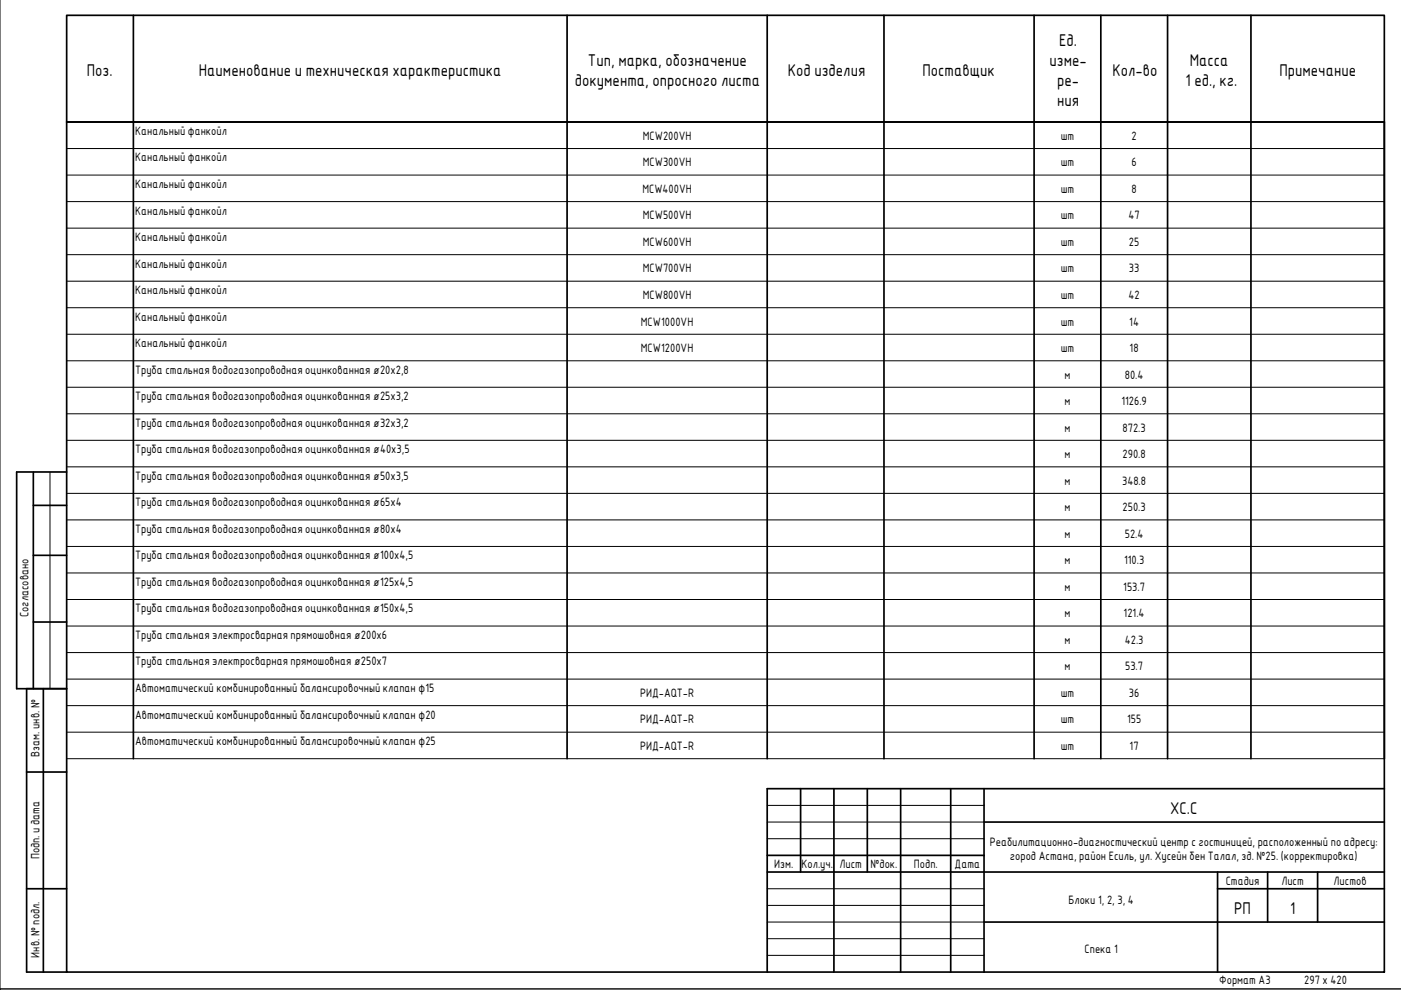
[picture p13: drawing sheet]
<svg xmlns="http://www.w3.org/2000/svg" width="420mm" height="297mm" viewBox="0 0 420 297" stroke-linecap="round" stroke-linejoin="round" font-family="sans-serif">
<defs><g id="words">
<g font-size="4.9">
<text x="317.5" y="13.9">Ед.</text>
<text x="26" y="22.9">Поз.</text>
<text x="59.6" y="22.9">Наименование и техническая характеристика</text>
<text x="176.3" y="19.9">Тип, марка, обозначение</text>
<text x="236.1" y="22.9">Код изделия</text>
<text x="276.5" y="22.9">Поставщик</text>
<text x="314.6" y="19.9">изме-</text>
<text x="333.5" y="22.9">Кол-во</text>
<text x="356.6" y="19.9">Масса</text>
<text x="383.5" y="22.9">Примечание</text>
<text x="172.3" y="25.8">документа, опросного листа</text>
<text x="316.9" y="25.8">ре-</text>
<text x="355.4" y="25.8">1 ед., кг.</text>
<text x="316.9" y="31.8">ния</text>
<text x="350.8" y="244.1">ХС.С</text>
<text x="370" y="274.1">РП</text>
<text x="386.7" y="274.1">1</text>
</g>
<g font-size="3.5">
<text x="40.5" y="40.5">Канальный фанкойл</text>
<text x="192.7" y="41.9">MCW200VH</text>
<text x="318" y="41.9">шт</text>
<text x="339.2" y="41.9">2</text>
<text x="40.5" y="48.4">Канальный фанкойл</text>
<text x="192.7" y="49.9">MCW300VH</text>
<text x="318" y="49.9">шт</text>
<text x="339.2" y="49.9">6</text>
<text x="40.5" y="56.4">Канальный фанкойл</text>
<text x="192.6" y="57.8">MCW400VH</text>
<text x="318" y="57.8">шт</text>
<text x="339.2" y="57.8">8</text>
<text x="40.5" y="64.3">Канальный фанкойл</text>
<text x="192.7" y="65.8">MCW500VH</text>
<text x="318" y="65.8">шт</text>
<text x="338.3" y="65.8">47</text>
<text x="40.5" y="72.3">Канальный фанкойл</text>
<text x="192.7" y="73.8">MCW600VH</text>
<text x="318" y="73.8">шт</text>
<text x="338.4" y="73.8">25</text>
<text x="40.5" y="80.2">Канальный фанкойл</text>
<text x="192.7" y="81.7">MCW700VH</text>
<text x="318" y="81.7">шт</text>
<text x="338.4" y="81.7">33</text>
<text x="40.5" y="88.2">Канальный фанкойл</text>
<text x="192.7" y="89.7">MCW800VH</text>
<text x="318" y="89.7">шт</text>
<text x="338.3" y="89.7">42</text>
<text x="40.5" y="96.2">Канальный фанкойл</text>
<text x="192.1" y="97.6">MCW1000VH</text>
<text x="318" y="97.6">шт</text>
<text x="338.5" y="97.6">14</text>
<text x="40.5" y="104.1">Канальный фанкойл</text>
<text x="192.1" y="105.6">MCW1200VH</text>
<text x="318" y="105.6">шт</text>
<text x="338.6" y="105.6">18</text>
<text x="40.5" y="112.1">Труба стальная водогазопроводная оцинкованная ø20x2,8</text>
<text x="319.1" y="113.6">м</text>
<text x="337.2" y="113.6">80.4</text>
<text x="40.5" y="120">Труба стальная водогазопроводная оцинкованная ø25x3,2</text>
<text x="319.1" y="121.5">м</text>
<text x="336.1" y="121.5">1126.9</text>
<text x="40.5" y="128">Труба стальная водогазопроводная оцинкованная ø32x3,2</text>
<text x="319.1" y="129.5">м</text>
<text x="336.5" y="129.5">872.3</text>
<text x="40.5" y="136">Труба стальная водогазопроводная оцинкованная ø40x3,5</text>
<text x="319.1" y="137.4">м</text>
<text x="336.5" y="137.4">290.8</text>
<text x="40.5" y="143.9">Труба стальная водогазопроводная оцинкованная ø50x3,5</text>
<text x="319.1" y="145.4">м</text>
<text x="336.4" y="145.4">348.8</text>
<text x="40.5" y="151.9">Труба стальная водогазопроводная оцинкованная ø65x4</text>
<text x="319.1" y="153.4">м</text>
<text x="336.5" y="153.4">250.3</text>
<text x="40.5" y="159.8">Труба стальная водогазопроводная оцинкованная ø80x4</text>
<text x="319.1" y="161.3">м</text>
<text x="337.2" y="161.3">52.4</text>
<text x="40.5" y="167.8">Труба стальная водогазопроводная оцинкованная ø100x4,5</text>
<text x="319.1" y="169.3">м</text>
<text x="337" y="169.3">110.3</text>
<text x="40.5" y="175.7">Труба стальная водогазопроводная оцинкованная ø125x4,5</text>
<text x="319.1" y="177.2">м</text>
<text x="336.7" y="177.2">153.7</text>
<text x="8.6" y="185.1" transform="rotate(-90 8.6 185.1)">Согласовано</text>
<text x="40.5" y="183.7">Труба стальная водогазопроводная оцинкованная ø150x4,5</text>
<text x="319.1" y="185.2">м</text>
<text x="336.8" y="185.2">121.4</text>
<text x="40.5" y="191.7">Труба стальная электросварная прямошовная ø200x6</text>
<text x="319.1" y="193.1">м</text>
<text x="337.2" y="193.1">42.3</text>
<text x="40.5" y="199.6">Труба стальная электросварная прямошовная ø250x7</text>
<text x="319.1" y="201.1">м</text>
<text x="337.3" y="201.1">53.7</text>
<text x="40.5" y="207.6">Автоматический комбинированный балансировочный клапан ф15</text>
<text x="191.9" y="209.1">РИД-AQT-R</text>
<text x="318" y="209.1">шт</text>
<text x="338.4" y="209.1">36</text>
<text x="40.5" y="215.5">Автоматический комбинированный балансировочный клапан ф20</text>
<text x="191.9" y="217">РИД-AQT-R</text>
<text x="318" y="217">шт</text>
<text x="337.8" y="217">155</text>
<text x="11.9" y="226.9" transform="rotate(-90 11.9 226.9)">Взам. инв. №</text>
<text x="40.5" y="223.5">Автоматический комбинированный балансировочный клапан ф25</text>
<text x="191.9" y="225">РИД-AQT-R</text>
<text x="318" y="225">шт</text>
<text x="338.6" y="225">17</text>
<text x="11.9" y="257.8" transform="rotate(-90 11.9 257.8)">Подп. и дата</text>
<text x="296.7" y="253.7">Реабилитационно-диагностический центр с гостиницей, расположенный по адресу:</text>
<text x="232.1" y="260.3">Изм.</text>
<text x="240.3" y="260.3">Кол.уч.</text>
<text x="251.6" y="260.3">Лист</text>
<text x="260.9" y="260.3">№док.</text>
<text x="273.9" y="260.3">Подп.</text>
<text x="286.2" y="260.3">Дата</text>
<text x="302.7" y="258">город Астана, район Есиль, ул. Хусейн бен Талал, зд. №25. (корректировка)</text>
<text x="367.4" y="265.6">Стадия</text>
<text x="384.1" y="265.6">Лист</text>
<text x="399.8" y="265.6">Листов</text>
<text x="320.3" y="271.1">Блоки 1, 2, 3, 4</text>
<text x="11.9" y="287.2" transform="rotate(-90 11.9 287.2)">Инв. № подл.</text>
<text x="325.1" y="286">Спека 1</text>
<text x="365.5" y="295.3">Формат А3</text>
<text x="391" y="295.1">297 х 420</text>
</g>
</g></defs>
<!-- layer: A-ANNO-NOTE -->
<path d="M40 4.6v32M170 4.6v32M230 4.6v32M265 4.6v32M310 4.6v32M330 4.6v32M350 4.6v32M375 4.6v32M20 36.6h395" fill="none" stroke="#000" stroke-width=".51"/>
<!-- layer: G-ANNO-TTLB -->
<g fill="none" stroke="#000" stroke-width=".51">
<path d="M20 4.6h395v287h-395zM20 36.6h395M10 141.6v65M10 151.6h10M20 141.6h-15v65h15M10 166.6h10M10 186.6h10M8 206.6v85h12M13 206.6v85M8 231.6h12M240 236.6v25M250 236.6v55"/>
<path d="M260 236.6v25M270 236.6v55M285 236.6v55M295 236.6v55M415 236.6h-185v55M230 256.6h65M295 246.6h120M8 266.6h12M230 261.6h185M295 276.6h120M365 266.6h50M365 261.6v30"/>
<path d="M380 261.6v15M395 261.6v15"/>
</g>
<!-- layer: G-ANNO-TTLB-THIN -->
<path d="M15 141.6v65M230 246.6h65M230 251.6h65M230 241.6h65M230 276.6h65M230 271.6h65M230 266.6h65M0 296.6h420M230 286.6h65M230 281.6h65" fill="none" stroke="#000" stroke-width=".3"/>
<!-- layer: A-DETL -->
<g fill="none" stroke="#000" stroke-width=".3">
<path d="M20 36.6h395M20 52.5h395M20 44.6h395M20 76.4h395M20 68.4h395M20 60.5h395M20 92.3h395M20 84.3h395M20 116.2h395M20 108.2h395M20 100.3h395M20 132.1h395"/>
<path d="M20 124.1h395M20 156h395M20 148h395M20 140h395M20 179.8h395M20 171.9h395M20 163.9h395M20 195.7h395M20 187.8h395M20 219.6h395M20 211.7h395M20 203.7h395"/>
<path d="M20 227.6h395"/>
</g>
<path d="M40 36.6v191M170 36.6v191M230 36.6v191M265 36.6v191M310 36.6v191M330 36.6v191M350 36.6v191M375 36.6v191M415 36.6v191" fill="none" stroke="#000" stroke-width=".51"/>
<!-- layer: 0 -->
<path d="M0 0v297h420" fill="none" stroke="#000" stroke-width=".3"/>
<use href="#words"/>
</svg>
